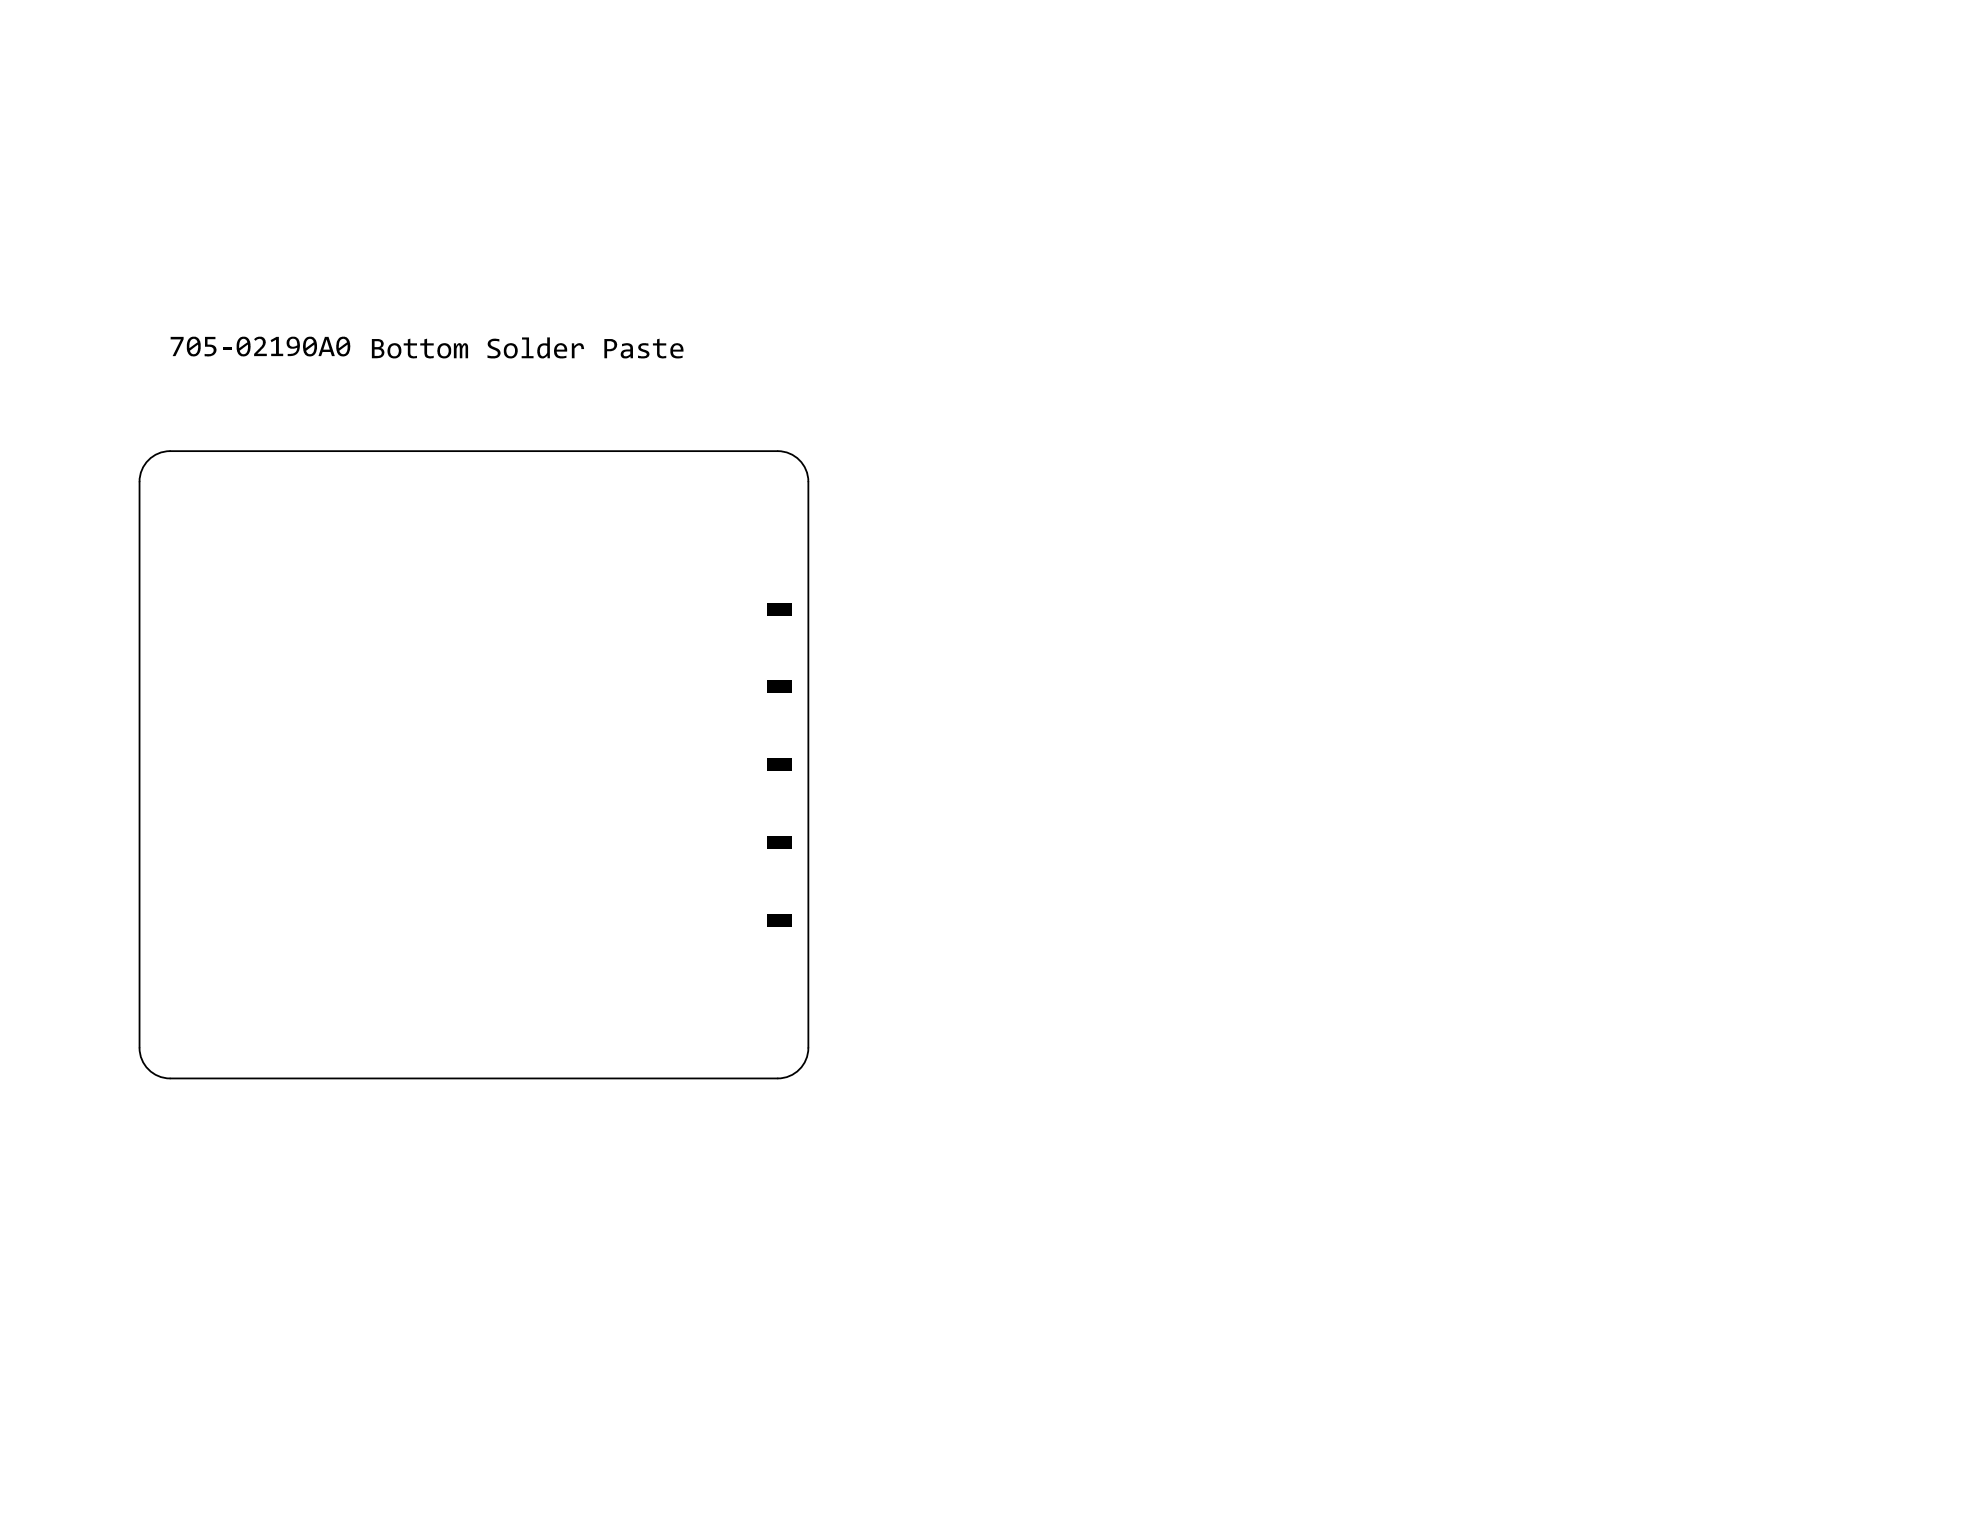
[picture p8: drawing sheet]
<svg xmlns="http://www.w3.org/2000/svg" width="279mm" height="216mm" viewBox="0 0 279 216" stroke-linecap="round" stroke-linejoin="round" font-family="sans-serif">
<g fill="#000">
<path d="M57 48.4h.5v-.5l.4-.1v.6h.9v.4h-.9v1a.53 .53 0 0 0 .3 .5 .53 .53 0 0 0 .6-.1v.3l-.3 .1a.73 .73 0 0 1-1-.8v-1h-.5zM59.3 48.4h.6v-.5l.4-.1v.6h.9v.4h-.9v1a.58 .58 0 0 0 .9 .4v.3l-.4 .1a.73 .73 0 0 1-.9-.8v-1h-.6zM64 48.4h.4v.5v-.1a.4 .4 0 0 1 .4-.4 .4 .4 0 0 1 .4 .5l.2-.3a.39 .39 0 0 1 .5-.1 .39 .39 0 0 1 .2 .4v1.7h-.4v-1.6a.19 .19 0 0 0-.1-.3 .19 .19 0 0 0-.2 .2l-.2 .3v1.4h-.3v-1.6a.18 .18 0 0 0-.2-.3 .18 .18 0 0 0-.2 .3l-.1 .2v1.4h-.4zM68.9 48.1h.1a1.68 1.68 0 0 1 1.5-.2v.3l-.4-.1a.61 .61 0 0 0-.9 .4l.2 .4 1 .5a.75 .75 0 0 1 .1 .8 .75 .75 0 0 1-.8 .4l-.9-.1v-.4l1 .2a.39 .39 0 0 0 .4-.3 .39 .39 0 0 0-.2-.5l-1-.5-.2-.4zM73.7 47.6h1v2.7h.6v.3h-1.7v-.3h.7v-2.4h-.6zM80.7 48.4h.3v.4a.72 .72 0 0 1 .9-.4 .72 .72 0 0 1 .5 .9h-.4a.43 .43 0 0 0-.3-.6 .43 .43 0 0 0-.5 .4l-.1 .1v1.4h-.4zM90.2 48.6l.5-.2 .8 .1v.3l-.5-.1a.38 .38 0 0 0-.4 0 .38 .38 0 0 0-.1 .4l.8 .4a.58 .58 0 0 1 .3 .7 .58 .58 0 0 1-.7 .4l-.9-.1v-.3l.8 .1a.32 .32 0 0 0 .3-.1 .32 .32 0 0 0 .1-.4l-.8-.3a.54 .54 0 0 1-.2-.9zM92.1 48.4h.6v-.5l.4-.1v.6h.9v.4h-.9v1a.58 .58 0 0 0 .9 .4v.3l-.3 .1a.71 .71 0 0 1-1-.8v-1h-.6z"/>
<path d="M52.9 48.1v.9h.4a.42 .42 0 0 0 .5-.4 .42 .42 0 0 0-.5-.5zM52.9 49.3v.9h.4a.47 .47 0 0 0 .6-.4 .47 .47 0 0 0-.6-.5zM52.5 47.8h.8a.67 .67 0 0 1 .8 .5 .67 .67 0 0 1-.4 .8l.4 .3a.84 .84 0 0 1-.1 .9 .84 .84 0 0 1-.8 .3h-.7z"/>
<path d="M55.2 49l-.1 .5a.63 .63 0 0 0 .6 .8 .63 .63 0 0 0 .6-.9v-.1a.59 .59 0 0 0-.5-.5 .59 .59 0 0 0-.6 .2zM55 48.7a1.01 1.01 0 0 1 1.3-.1 1.01 1.01 0 0 1 .3 1.3 1.01 1.01 0 0 1-1.4 .6 1.01 1.01 0 0 1-.4-1.4z"/>
<path d="M62.2 49l-.1 .5a.63 .63 0 0 0 .7 .8 .63 .63 0 0 0 .5-.9v-.1a.59 .59 0 0 0-.4-.5 .59 .59 0 0 0-.7 .2zM62 48.7h.1a1.02 1.02 0 0 1 1.2-.1 1.02 1.02 0 0 1 .3 1.3v.1a1 1 0 0 1-1.4 .5 1 1 0 0 1-.4-1.3z"/>
<path d="M71.7 48.9l-.2 .4a.66 .66 0 0 0 .1 .8 .66 .66 0 0 0 .8 .1l.2-.3 .1-.5a.62 .62 0 0 0-.4-.6 .62 .62 0 0 0-.6 .1zM71.3 48.8a1.03 1.03 0 0 1 1.4-.2 1.03 1.03 0 0 1 .3 1.4h-.1a1 1 0 0 1-1.3 .5 1 1 0 0 1-.5-1.3z"/>
<path d="M76 48.8a1.1 1.1 0 0 1 1.2-.3v-.9h.4v3h-.3l-.1-.5a.76 .76 0 0 1-.9 .4 .76 .76 0 0 1-.5-.9l.1-.6zM76.3 49l-.1 .3a.72 .72 0 0 0 .5 1l.3-.2 .2-.3v-1a.7 .7 0 0 0-.9 .2z"/>
<path d="M78.7 48.9l-.1 .4h1.1l-.1-.3-.2-.2a.49 .49 0 0 0-.7 .1zM78.5 48.7a.94 .94 0 0 1 1.1-.1 .94 .94 0 0 1 .4 1h-1.4a.8 .8 0 0 0 1.2 .6h.1v.3l-.5 .1a1.1 1.1 0 0 1-1.1-.6 1.1 1.1 0 0 1 .2-1.3z"/>
<path d="M85.7 48.1v1.2h.3a.57 .57 0 0 0 .7-.6 .57 .57 0 0 0-.7-.6zM85.3 47.8l1.2 .1a.87 .87 0 0 1 .5 1.1 .87 .87 0 0 1-1 .6h-.3v1h-.4z"/>
<path d="M88.1 49.7a.37 .37 0 0 0 0 .6 .37 .37 0 0 0 .6-.1l.2-.2v-.4zM87.8 48.6l.9-.2 .3 .2 .3 .2v1.8h-.3v-.3l-.4 .2a.65 .65 0 0 1-1-.4 .65 .65 0 0 1 .8-.8h.5v-.2a.52 .52 0 0 0-.8-.3l-.3 .1z"/>
<path d="M95.1 48.9l-.1 .4h1.1l-.1-.2a.52 .52 0 0 0-.9-.2zM94.9 48.7a.92 .92 0 0 1 1.1-.2 .92 .92 0 0 1 .4 1.1h-1.4a.8 .8 0 0 0 1.2 .6h.1v.3l-.5 .1a1.1 1.1 0 0 1-1.1-.6 1.1 1.1 0 0 1 .2-1.3z"/>
</g>
<g fill="#000">
<path d="M108.2 96.1h3.5v1.7h-3.5z" fill-rule="evenodd"/>
<path d="M108.2 85.1h3.5v1.7h-3.5z" fill-rule="evenodd"/>
<path d="M108.2 118.1h3.5v1.7h-3.5z" fill-rule="evenodd"/>
<path d="M108.2 107.1h3.5v1.7h-3.5z" fill-rule="evenodd"/>
<path d="M108.2 129h3.5v1.7h-3.5z" fill-rule="evenodd"/>
</g>
<path d="M20.7 65.2a4.3 4.3 0 0 1 3.3-1.5h85.8a4.3 4.3 0 0 1 4.3 4.3v79.9a4.3 4.3 0 0 1-4.3 4.3h-85.8a4.3 4.3 0 0 1-4.3-4.3v-79.9a4.3 4.3 0 0 1 1-2.8z" fill="none" stroke="#000" stroke-width=".25"/>
<g fill="#fff">
<circle cx="28.1" cy="114.9" r=".36"/>
<circle cx="26.1" cy="96.9" r=".36"/>
<circle cx="20.8" cy="106.9" r=".36"/>
<circle cx="67" cy="79.7" r=".36"/>
<circle cx="28.1" cy="84.7" r=".36"/>
<circle cx="28.1" cy="129.9" r=".36"/>
</g>
<g fill="#000">
<path d="M24.1 47.5h1.8v.4l-1.1 2.4h-.4l1.1-2.4h-1.4zM28.9 47.5h1.5v.4h-1.1v.7l.7 .1a.83 .83 0 0 1 .5 1 .83 .83 0 0 1-.9 .6h-.7v-.4l.6 .1a.54 .54 0 0 0 .7-.6 .54 .54 0 0 0-.8-.5h-.5zM31.4 49h1.3v.3h-1.3zM35.9 47.8a.89 .89 0 0 1 1.4-.1 .89 .89 0 0 1-.2 1.4l-.8 .8h1.4v.4h-1.8v-.4l1-1 .2-.5a.55 .55 0 0 0-.4-.6 .55 .55 0 0 0-.6 .3zM38.2 48l.8-.5h.4v2.4h.6v.4h-1.7v-.4h.7v-2l-.7 .4z"/>
<path d="M26.9 48l-.2 .4v.7l1.2-.8a.53 .53 0 0 0-.4-.5 .53 .53 0 0 0-.6 .2zM26.8 49.5l.1 .2a.59 .59 0 0 0 .7 .2 .59 .59 0 0 0 .3-.7v-.6zM26.6 47.8a.97 .97 0 0 1 1.2-.2 .97 .97 0 0 1 .5 1.1v.3a1.02 1.02 0 0 1-.4 1.1 1.02 1.02 0 0 1-1.2 0l-.2-.3-.1-.5v-.9z"/>
<path d="M34 48l-.2 .5-.1 .6 1.2-.8v-.1a.54 .54 0 0 0-.9-.2zM33.8 49.5l.1 .2a.47 .47 0 0 0 .5 .3l.2-.1 .3-.2 .1-.5v-.6zM33.7 47.8a.95 .95 0 0 1 1.1-.2 .95 .95 0 0 1 .5 1v.9a.96 .96 0 0 1-1.1 .8 .96 .96 0 0 1-.8-1.1v-.9z"/>
<path d="M40.9 48l-.1 .4a.45 .45 0 0 0 .5 .5h.2a.41 .41 0 0 0 .4-.2 .41 .41 0 0 0 0-.5l-.1-.2a.53 .53 0 0 0-.7-.2zM40.7 47.8l.1-.1a.98 .98 0 0 1 1.1-.1 .98 .98 0 0 1 .4 1v.2a1.3 1.3 0 0 1-1.5 1.5h-.2v-.4h.6l.4-.2 .3-.3v-.4l-.4 .2a.84 .84 0 0 1-1-.4 .84 .84 0 0 1 .2-1z"/>
<path d="M43.3 48l-.1 .4-.1 .7 1.2-.8-.4-.5h-.3zM43.2 49.5a.57 .57 0 0 0 .7 .5 .57 .57 0 0 0 .4-.7l.1-.7zM43.1 47.8a.95 .95 0 0 1 1.1-.2 .95 .95 0 0 1 .5 1v.8a.96 .96 0 0 1-1.1 .9 .96 .96 0 0 1-.8-1.1v-.7z"/>
<path d="M46.1 47.9l-.5 1.4h.9zM45.9 47.5h.5l.8 2.8h-.4l-.2-.6h-1.1l-.2 .6h-.4z"/>
<path d="M48 48l-.2 .5v.6l1.1-.9a.52 .52 0 0 0-.3-.4 .52 .52 0 0 0-.6 .2zM47.9 49.5v.1a.57 .57 0 0 0 .7 .4 .57 .57 0 0 0 .4-.7v-.7zM47.8 47.8a.96 .96 0 0 1 1.1-.2 .96 .96 0 0 1 .5 1.1v.7a.97 .97 0 0 1-1.1 .9 .97 .97 0 0 1-.8-1.1v-.9z"/>
</g>
</svg>
